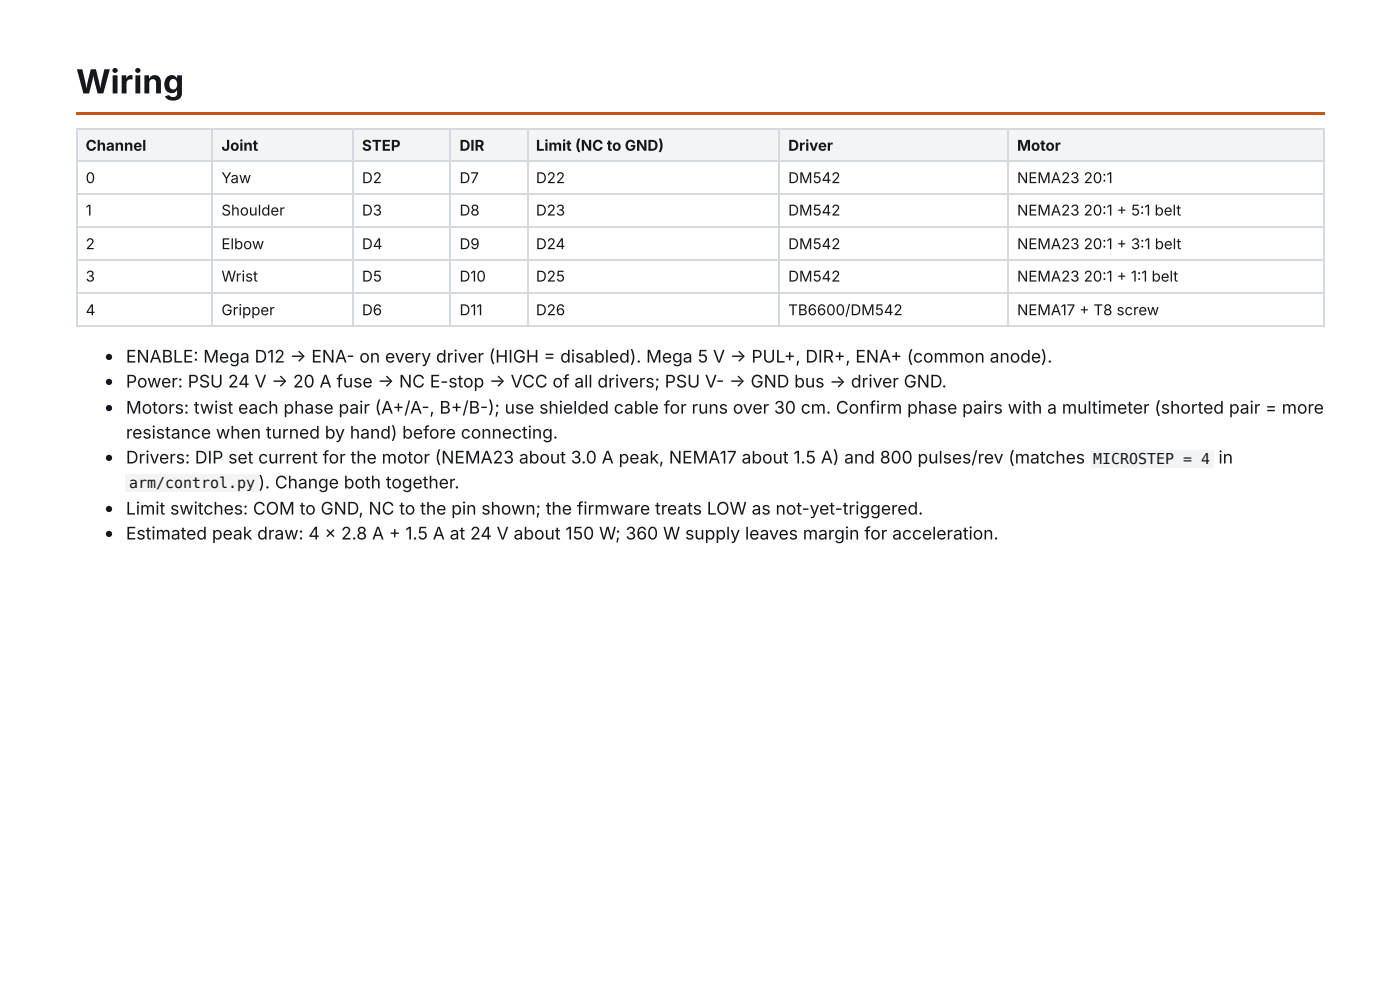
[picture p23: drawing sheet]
<svg xmlns="http://www.w3.org/2000/svg" width="297mm" height="210mm" viewBox="0 0 297 210" stroke-linecap="round" stroke-linejoin="round" font-family="sans-serif">
<defs><g id="words">
<text font-size="7.1" fill="#14181d" x="16.2" y="19.8">Wiring</text>
<g font-size="3.7" fill="#14181d">
<text x="26.8" y="77">ENABLE: Mega D12 -&gt;</text>
<text x="66.1" y="77">ENA- on every driver (HIGH = disabled). Mega 5 V -&gt;</text>
<text x="159.6" y="77">PUL+ , DIR+ , ENA+ (common anode).</text>
<text x="26.8" y="82.3">Power: PSU 24 V -&gt;</text>
<text x="62.2" y="82.3">20 A fuse -&gt;</text>
<text x="84.8" y="82.3">NC E-stop -&gt;</text>
<text x="108.5" y="82.3">VCC of all drivers; PSU V- -&gt;</text>
<text x="159.4" y="82.3">GND bus -&gt;</text>
<text x="180.7" y="82.3">driver GND.</text>
<text x="26.8" y="87.8">Motors: twist each phase pair (A+ /A-, B+ /B-); use shielded cable for runs over 30 cm. Confirm phase pairs with a multimeter (shorted pair = more</text>
<text x="26.8" y="93.1">resistance when turned by hand) before connecting.</text>
<text x="26.8" y="98.4">Drivers: DIP set current for the motor (NEMA23 about 3.0 A peak, NEMA17 about 1.5 A) and 800 pulses/rev (matches</text>
<text x="258.8" y="98.4">in</text>
<text x="54.9" y="103.7">). Change both together.</text>
<text x="26.8" y="109.3">Limit switches: COM to GND, NC to the pin shown; the firmware treats LOW as not-yet-triggered.</text>
<text x="26.8" y="114.6">Estimated peak draw: 4 x 2.8 A + 1.5 A at 24 V about 150 W; 360 W supply leaves margin for acceleration.</text>
</g>
<g font-size="3.2" fill="#14181d">
<text x="18.2" y="32">Channel</text>
<text x="47" y="32">Joint</text>
<text x="76.9" y="32">STEP</text>
<text x="97.6" y="32">DIR</text>
<text x="113.8" y="32">Limit (NC to GND)</text>
<text x="167.4" y="32">Driver</text>
<text x="216" y="32">Motor</text>
<text x="18.2" y="38.9">0</text>
<text x="47" y="38.9">Yaw</text>
<text x="76.9" y="38.9">D2</text>
<text x="97.6" y="38.9">D7</text>
<text x="113.8" y="38.9">D22</text>
<text x="167.4" y="38.9">DM542</text>
<text x="216" y="38.9">NEMA23</text>
<text x="230.2" y="38.9">20:1</text>
<text x="18.2" y="45.8">1</text>
<text x="47" y="45.8">Shoulder</text>
<text x="76.9" y="45.8">D3</text>
<text x="97.6" y="45.8">D8</text>
<text x="113.8" y="45.8">D23</text>
<text x="167.4" y="45.8">DM542</text>
<text x="216" y="45.8">NEMA23</text>
<text x="230.2" y="45.8">20:1 + 5:1 belt</text>
<text x="18.2" y="52.9">2</text>
<text x="47" y="52.9">Elbow</text>
<text x="76.9" y="52.9">D4</text>
<text x="97.6" y="52.9">D9</text>
<text x="113.8" y="52.9">D24</text>
<text x="167.4" y="52.9">DM542</text>
<text x="216" y="52.9">NEMA23</text>
<text x="230.2" y="52.9">20:1 + 3:1 belt</text>
<text x="18.2" y="59.8">3</text>
<text x="47" y="59.8">Wrist</text>
<text x="76.9" y="59.8">D5</text>
<text x="97.6" y="59.8">D10</text>
<text x="113.8" y="59.8">D25</text>
<text x="167.4" y="59.8">DM542</text>
<text x="216" y="59.8">NEMA23</text>
<text x="230.2" y="59.8">20:1 + 1:1 belt</text>
<text x="18.2" y="66.9">4</text>
<text x="47" y="66.9">Gripper</text>
<text x="76.9" y="66.9">D6</text>
<text x="97.6" y="66.9">D11</text>
<text x="113.8" y="66.9">D26</text>
<text x="167.4" y="66.9">TB6600/DM542</text>
<text x="216" y="66.9">NEMA17 + T8 screw</text>
<text x="232.2" y="98.4">MICROSTEP = 4</text>
<text x="27.5" y="103.7">arm/control.py</text>
</g>
</g></defs>
<path d="M16.1 23.8h265.2v.5h-265.2z" fill="#c4561a"/>
<g fill="#f2f4f6">
<path d="M16.4 27.3h28.8v7.1h-28.8z"/>
<path d="M45.2 27.3h29.7v7.1h-29.7z"/>
<path d="M74.9 27.3h20.9v7.1h-20.9z"/>
<path d="M95.8 27.3h16.1v7.1h-16.1z"/>
<path d="M111.9 27.3h53.7v7.1h-53.7z"/>
<path d="M165.6 27.3h48.4v7.1h-48.4z"/>
<path d="M214 27.3h67v7.1h-67z"/>
</g>
<g fill="none" stroke="#d5dae0" stroke-width=".26">
<path d="M16.1 27.4h265.2M16.1 34.3h265.2M16.3 27.3v42M45.1 27.3v42M75 27.3v42M95.6 27.3v42M112.1 27.3v42M165.5 27.3v42M214.2 27.3v42M281.1 27.3v42M16.1 41.1h265.2M16.1 48.3h265.2"/>
<path d="M16.1 55.2h265.2M16.1 62.3h265.2M16.1 69.2h265.2"/>
</g>
<g fill="#14181d">
<circle cx="23.2" cy="75.8" r=".66"/>
<circle cx="23.2" cy="81.1" r=".66"/>
<circle cx="23.2" cy="86.7" r=".66"/>
<circle cx="23.2" cy="97.2" r=".66"/>
</g>
<g fill="#f2f4f6">
<path d="M231.5 95.5h26.2v3.7h-26.2z"/>
<path d="M26.7 100.8h28.3v3.7h-28.3z"/>
</g>
<g fill="#14181d">
<circle cx="23.2" cy="108.1" r=".66"/>
<circle cx="23.2" cy="113.4" r=".66"/>
</g>
<use href="#words"/>
</svg>
